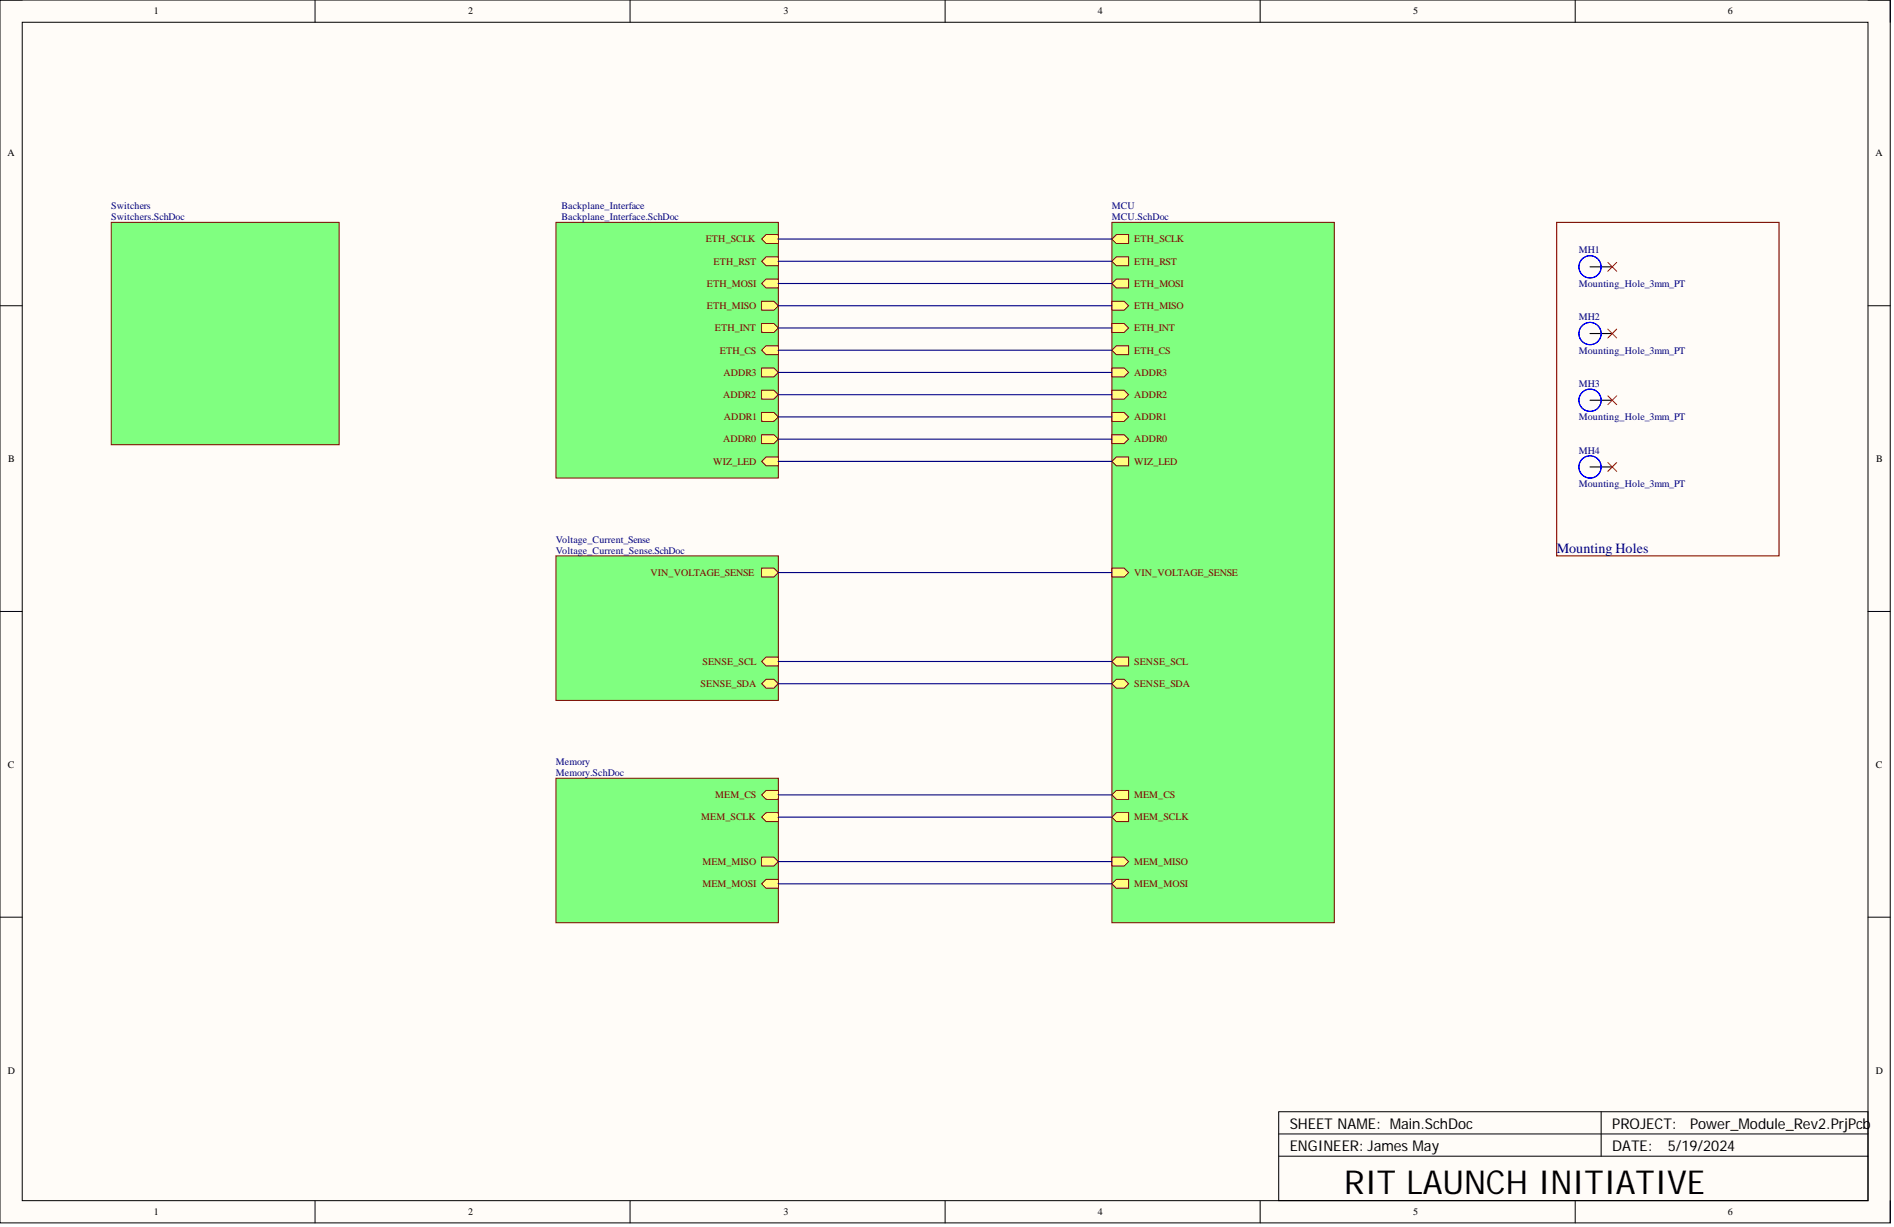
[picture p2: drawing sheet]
<svg xmlns="http://www.w3.org/2000/svg" width="431mm" height="279mm" viewBox="0 0 431 279" stroke-linecap="round" stroke-linejoin="round" font-family="sans-serif">
<defs><g id="words">
<text font-size="7.5" x="306.2" y="271.9">RIT LAUNCH INITIATIVE</text>
<g font-size="3.4">
<text x="293.8" y="257">SHEET NAME: Main.SchDoc</text>
<text x="367.3" y="257">PROJECT:</text>
<text x="385" y="257">Power_Module_Rev2.PrjPcb</text>
<text x="293.8" y="262.1">ENGINEER: James May</text>
<text x="367.3" y="262.1">DATE:</text>
<text x="379.9" y="262.1">5/19/2024</text>
</g>
<text font-size="3.2" fill="#000080" x="354.6" y="125.9">Mounting Holes</text>
<g font-size="2.3">
<text x="35" y="3.3">1</text>
<text x="106.6" y="3.3">2</text>
<text x="178.5" y="3.3">3</text>
<text x="250.1" y="3.3">4</text>
<text x="321.9" y="3.3">5</text>
<text x="393.6" y="3.3">6</text>
<text x="1.7" y="35.6">A</text>
<text x="427.2" y="35.6">A</text>
<text x="1.9" y="105.2">B</text>
<text x="427.4" y="105.2">B</text>
<text x="1.8" y="174.8">C</text>
<text x="427.3" y="174.8">C</text>
<text x="1.8" y="244.5">D</text>
<text x="427.3" y="244.5">D</text>
<text x="35" y="276.7">1</text>
<text x="106.6" y="276.7">2</text>
<text x="178.5" y="276.7">3</text>
<text x="250.1" y="276.7">4</text>
<text x="321.9" y="276.7">5</text>
<text x="393.6" y="276.7">6</text>
</g>
<g font-size="2.3" fill="#000080">
<text x="25.3" y="47.6">Switchers</text>
<text x="127.9" y="47.6">Backplane_Interface</text>
<text x="253.3" y="47.6">MCU</text>
<text x="25.3" y="50.1">Switchers.SchDoc</text>
<text x="127.9" y="50.1">Backplane_Interface.SchDoc</text>
<text x="253.3" y="50.1">MCU.SchDoc</text>
<text x="359.7" y="57.7">MH1</text>
<text x="359.7" y="65.3">Mounting_Hole_3mm_PT</text>
<text x="359.7" y="72.9">MH2</text>
<text x="359.7" y="80.5">Mounting_Hole_3mm_PT</text>
<text x="359.7" y="88.1">MH3</text>
<text x="359.7" y="95.7">Mounting_Hole_3mm_PT</text>
<text x="359.7" y="103.3">MH4</text>
<text x="359.7" y="110.9">Mounting_Hole_3mm_PT</text>
<text x="126.6" y="123.5">Voltage_Current_Sense</text>
<text x="126.6" y="126.1">Voltage_Current_Sense.SchDoc</text>
<text x="126.6" y="174.2">Memory</text>
<text x="126.6" y="176.7">Memory.SchDoc</text>
</g>
<g font-size="2.3" fill="#800000">
<text x="160.8" y="55.2">ETH_SCLK</text>
<text x="258.4" y="55.2">ETH_SCLK</text>
<text x="161" y="65.3">ETH_MOSI</text>
<text x="162.5" y="60.3">ETH_RST</text>
<text x="258.4" y="65.3">ETH_MOSI</text>
<text x="258.4" y="60.3">ETH_RST</text>
<text x="161" y="70.4">ETH_MISO</text>
<text x="258.4" y="70.4">ETH_MISO</text>
<text x="162.9" y="75.4">ETH_INT</text>
<text x="258.4" y="75.4">ETH_INT</text>
<text x="164" y="80.5">ETH_CS</text>
<text x="258.4" y="80.5">ETH_CS</text>
<text x="164.8" y="85.6">ADDR3</text>
<text x="258.4" y="85.6">ADDR3</text>
<text x="164.7" y="90.6">ADDR2</text>
<text x="164.9" y="95.7">ADDR1</text>
<text x="258.4" y="95.7">ADDR1</text>
<text x="258.4" y="90.6">ADDR2</text>
<text x="164.7" y="100.8">ADDR0</text>
<text x="258.4" y="100.8">ADDR0</text>
<text x="162.4" y="105.8">WIZ_LED</text>
<text x="258.4" y="105.8">WIZ_LED</text>
<text x="148.2" y="131.1">VIN_VOLTAGE_SENSE</text>
<text x="258.4" y="131.1">VIN_VOLTAGE_SENSE</text>
<text x="160" y="151.4">SENSE_SCL</text>
<text x="258.4" y="151.4">SENSE_SCL</text>
<text x="159.6" y="156.5">SENSE_SDA</text>
<text x="258.4" y="156.5">SENSE_SDA</text>
<text x="162.9" y="181.8">MEM_CS</text>
<text x="258.4" y="181.8">MEM_CS</text>
<text x="159.7" y="186.8">MEM_SCLK</text>
<text x="258.4" y="186.8">MEM_SCLK</text>
<text x="160" y="197">MEM_MISO</text>
<text x="258.4" y="197">MEM_MISO</text>
<text x="160" y="202">MEM_MOSI</text>
<text x="258.4" y="202">MEM_MOSI</text>
</g>
</g></defs>
<path d="M0 0h430.6v278.5h-430.6z" fill-rule="evenodd" fill="#fffcf8"/>
<path d="M0 0h430.6v278.5h-430.6z" fill="none" stroke="#000" stroke-width=".23"/>
<path d="M5.1 5.1h420.4v268.3h-420.4z" fill-rule="evenodd" fill="#fffcf8"/>
<g fill="none" stroke="#000" stroke-width=".23">
<path d="M0 0h5.1M5.1 5.1h420.4v268.3h-420.4zM71.8 0v5.1M143.5 0v5.1M215.3 0v5.1M287.1 0v5.1M358.8 0v5.1M425.5 0h5.1v5.1M0 69.6h5.1M425.5 69.6h5.1M0 139.2h5.1M425.5 139.2h5.1"/>
<path d="M0 208.9h5.1M425.5 208.9h5.1M291.3 253.2h134.2v20.2h-134.2zM291.3 258.2h134.2M364.7 253.2v10.1M71.8 273.4v5.1M143.5 273.4v5.1M215.3 273.4v5.1M287.1 273.4v5.1M291.3 263.3h134.2M358.8 273.4v5.1M430.6 273.4v5.1"/>
</g>
<path d="M362.2 60.8h5.1M362.2 76h5.1M362.2 91.1h5.1M362.2 106.3h5.1" fill="none" stroke="#000" stroke-width=".25"/>
<g fill="none" stroke="#00f" stroke-width=".25">
<circle cx="362.2" cy="76" r="2.53"/>
<circle cx="362.2" cy="60.8" r="2.53"/>
<circle cx="362.2" cy="60.8" r="2.54"/>
<circle cx="362.2" cy="76" r="2.54"/>
<circle cx="362.2" cy="91.1" r="2.53"/>
<circle cx="362.2" cy="91.1" r="2.54"/>
<circle cx="362.2" cy="106.3" r="2.53"/>
<circle cx="362.2" cy="106.3" r="2.54"/>
</g>
<path d="M354.6 50.6h50.7v76h-50.7z" fill="none" stroke="#800000" stroke-width=".25"/>
<path d="M366.3 59.7l2 2.1M368.3 59.7l-2 2.1M366.3 74.9l2 2.1M368.3 74.9l-2 2.1M366.3 90.1l2 2.1M368.3 90.1l-2 2.1M366.3 105.3l2 2M368.3 105.3l-2 2" fill="none" stroke="#f00" stroke-width=".23"/>
<path d="M126.6 50.6h50.7v58.3h-50.7z" fill-rule="evenodd" fill="#80ff80"/>
<path d="M126.6 50.6h50.7v58.3h-50.7z" fill="none" stroke="#800000" stroke-width=".23"/>
<path d="M173.5 54.4l1-1h2.8v2h-2.8z" fill-rule="evenodd" fill="#ffff80"/>
<path d="M173.5 54.4l1-1h2.8v2h-2.8z" fill="none" stroke="#800000" stroke-width=".23"/>
<path d="M173.5 59.5l1-1h2.8v2h-2.8z" fill-rule="evenodd" fill="#ffff80"/>
<path d="M173.5 59.5l1-1h2.8v2h-2.8z" fill="none" stroke="#800000" stroke-width=".23"/>
<path d="M173.5 64.6l1-1.1h2.8v2.1h-2.8z" fill-rule="evenodd" fill="#ffff80"/>
<path d="M173.5 64.6l1-1.1h2.8v2.1h-2.8z" fill="none" stroke="#800000" stroke-width=".23"/>
<path d="M173.5 68.6h2.8l1 1-1 1h-2.8z" fill-rule="evenodd" fill="#ffff80"/>
<path d="M173.5 68.6h2.8l1 1-1 1h-2.8z" fill="none" stroke="#800000" stroke-width=".23"/>
<path d="M173.5 73.7h2.8l1 1-1 1h-2.8z" fill-rule="evenodd" fill="#ffff80"/>
<path d="M173.5 73.7h2.8l1 1-1 1h-2.8z" fill="none" stroke="#800000" stroke-width=".23"/>
<path d="M173.5 79.7l1-1h2.8v2.1h-2.8z" fill-rule="evenodd" fill="#ffff80"/>
<path d="M173.5 79.7l1-1h2.8v2.1h-2.8z" fill="none" stroke="#800000" stroke-width=".23"/>
<path d="M173.5 83.8h2.8l1 1-1 1h-2.8z" fill-rule="evenodd" fill="#ffff80"/>
<path d="M173.5 83.8h2.8l1 1-1 1h-2.8z" fill="none" stroke="#800000" stroke-width=".23"/>
<path d="M173.5 88.9h2.8l1 1-1 1h-2.8z" fill-rule="evenodd" fill="#ffff80"/>
<path d="M173.5 88.9h2.8l1 1-1 1h-2.8z" fill="none" stroke="#800000" stroke-width=".23"/>
<path d="M173.5 93.9h2.8l1 1-1 1h-2.8z" fill-rule="evenodd" fill="#ffff80"/>
<path d="M173.5 93.9h2.8l1 1-1 1h-2.8z" fill="none" stroke="#800000" stroke-width=".23"/>
<path d="M173.5 99h2.8l1 1-1 1h-2.8z" fill-rule="evenodd" fill="#ffff80"/>
<path d="M173.5 99h2.8l1 1-1 1h-2.8z" fill="none" stroke="#800000" stroke-width=".23"/>
<path d="M173.5 105.1l1-1.1h2.8v2.1h-2.8z" fill-rule="evenodd" fill="#ffff80"/>
<path d="M173.5 105.1l1-1.1h2.8v2.1h-2.8z" fill="none" stroke="#800000" stroke-width=".23"/>
<path d="M126.6 126.6h50.7v32.9h-50.7z" fill-rule="evenodd" fill="#80ff80"/>
<path d="M126.6 126.6h50.7v32.9h-50.7z" fill="none" stroke="#800000" stroke-width=".23"/>
<path d="M173.5 129.4h2.8l1 1-1 1h-2.8z" fill-rule="evenodd" fill="#ffff80"/>
<path d="M173.5 129.4h2.8l1 1-1 1h-2.8z" fill="none" stroke="#800000" stroke-width=".23"/>
<path d="M173.5 150.6l1-1h2.8v2h-2.8z" fill-rule="evenodd" fill="#ffff80"/>
<path d="M173.5 150.6l1-1h2.8v2h-2.8z" fill="none" stroke="#800000" stroke-width=".23"/>
<path d="M173.5 155.7l1-1h1.8l1 1-1 1h-1.8z" fill-rule="evenodd" fill="#ffff80"/>
<path d="M173.5 155.7l1-1h1.8l1 1-1 1h-1.8z" fill="none" stroke="#800000" stroke-width=".23"/>
<path d="M126.6 177.2h50.7v32.9h-50.7z" fill-rule="evenodd" fill="#80ff80"/>
<path d="M126.6 177.2h50.7v32.9h-50.7z" fill="none" stroke="#800000" stroke-width=".23"/>
<path d="M173.5 181l1-1h2.8v2h-2.8z" fill-rule="evenodd" fill="#ffff80"/>
<path d="M173.5 181l1-1h2.8v2h-2.8z" fill="none" stroke="#800000" stroke-width=".23"/>
<path d="M173.5 186.1l1-1h2.8v2h-2.8z" fill-rule="evenodd" fill="#ffff80"/>
<path d="M173.5 186.1l1-1h2.8v2h-2.8z" fill="none" stroke="#800000" stroke-width=".23"/>
<path d="M173.5 195.2h2.8l1 1-1 1h-2.8z" fill-rule="evenodd" fill="#ffff80"/>
<path d="M173.5 195.2h2.8l1 1-1 1h-2.8z" fill="none" stroke="#800000" stroke-width=".23"/>
<path d="M173.5 201.3l1-1.1h2.8v2.1h-2.8z" fill-rule="evenodd" fill="#ffff80"/>
<path d="M173.5 201.3l1-1.1h2.8v2.1h-2.8z" fill="none" stroke="#800000" stroke-width=".23"/>
<path d="M253.3 50.6h50.6v159.5h-50.6z" fill-rule="evenodd" fill="#80ff80"/>
<path d="M253.3 50.6h50.6v159.5h-50.6z" fill="none" stroke="#800000" stroke-width=".23"/>
<path d="M253.3 99h2.8l1 1-1 1h-2.8z" fill-rule="evenodd" fill="#ffff80"/>
<path d="M253.3 99h2.8l1 1-1 1h-2.8z" fill="none" stroke="#800000" stroke-width=".23"/>
<path d="M253.3 93.9h2.8l1 1-1 1h-2.8z" fill-rule="evenodd" fill="#ffff80"/>
<path d="M253.3 93.9h2.8l1 1-1 1h-2.8z" fill="none" stroke="#800000" stroke-width=".23"/>
<path d="M253.3 88.9h2.8l1 1-1 1h-2.8z" fill-rule="evenodd" fill="#ffff80"/>
<path d="M253.3 88.9h2.8l1 1-1 1h-2.8z" fill="none" stroke="#800000" stroke-width=".23"/>
<path d="M253.3 83.8h2.8l1 1-1 1h-2.8z" fill-rule="evenodd" fill="#ffff80"/>
<path d="M253.3 83.8h2.8l1 1-1 1h-2.8z" fill="none" stroke="#800000" stroke-width=".23"/>
<path d="M253.3 79.7l1-1h2.8v2.1h-2.8z" fill-rule="evenodd" fill="#ffff80"/>
<path d="M253.3 79.7l1-1h2.8v2.1h-2.8z" fill="none" stroke="#800000" stroke-width=".23"/>
<path d="M253.3 73.7h2.8l1 1-1 1h-2.8z" fill-rule="evenodd" fill="#ffff80"/>
<path d="M253.3 73.7h2.8l1 1-1 1h-2.8z" fill="none" stroke="#800000" stroke-width=".23"/>
<path d="M253.3 68.6h2.8l1 1-1 1h-2.8z" fill-rule="evenodd" fill="#ffff80"/>
<path d="M253.3 68.6h2.8l1 1-1 1h-2.8z" fill="none" stroke="#800000" stroke-width=".23"/>
<path d="M253.3 64.6l1-1.1h2.8v2.1h-2.8z" fill-rule="evenodd" fill="#ffff80"/>
<path d="M253.3 64.6l1-1.1h2.8v2.1h-2.8z" fill="none" stroke="#800000" stroke-width=".23"/>
<path d="M253.3 59.5l1-1h2.8v2h-2.8z" fill-rule="evenodd" fill="#ffff80"/>
<path d="M253.3 59.5l1-1h2.8v2h-2.8z" fill="none" stroke="#800000" stroke-width=".23"/>
<path d="M253.3 54.4l1-1h2.8v2h-2.8z" fill-rule="evenodd" fill="#ffff80"/>
<path d="M253.3 54.4l1-1h2.8v2h-2.8z" fill="none" stroke="#800000" stroke-width=".23"/>
<path d="M253.3 129.4h2.8l1 1-1 1h-2.8z" fill-rule="evenodd" fill="#ffff80"/>
<path d="M253.3 129.4h2.8l1 1-1 1h-2.8z" fill="none" stroke="#800000" stroke-width=".23"/>
<path d="M253.3 181l1-1h2.8v2h-2.8z" fill-rule="evenodd" fill="#ffff80"/>
<path d="M253.3 181l1-1h2.8v2h-2.8z" fill="none" stroke="#800000" stroke-width=".23"/>
<path d="M253.3 195.2h2.8l1 1-1 1h-2.8z" fill-rule="evenodd" fill="#ffff80"/>
<path d="M253.3 195.2h2.8l1 1-1 1h-2.8z" fill="none" stroke="#800000" stroke-width=".23"/>
<path d="M253.3 201.3l1-1.1h2.8v2.1h-2.8z" fill-rule="evenodd" fill="#ffff80"/>
<path d="M253.3 201.3l1-1.1h2.8v2.1h-2.8z" fill="none" stroke="#800000" stroke-width=".23"/>
<path d="M253.3 186.1l1-1h2.8v2h-2.8z" fill-rule="evenodd" fill="#ffff80"/>
<path d="M253.3 186.1l1-1h2.8v2h-2.8z" fill="none" stroke="#800000" stroke-width=".23"/>
<path d="M253.3 150.6l1-1h2.8v2h-2.8z" fill-rule="evenodd" fill="#ffff80"/>
<path d="M253.3 150.6l1-1h2.8v2h-2.8z" fill="none" stroke="#800000" stroke-width=".23"/>
<path d="M253.3 155.7l1-1h1.8l1 1-1 1h-1.8z" fill-rule="evenodd" fill="#ffff80"/>
<path d="M253.3 155.7l1-1h1.8l1 1-1 1h-1.8z" fill="none" stroke="#800000" stroke-width=".23"/>
<path d="M253.3 105.1l1-1.1h2.8v2.1h-2.8z" fill-rule="evenodd" fill="#ffff80"/>
<path d="M253.3 105.1l1-1.1h2.8v2.1h-2.8z" fill="none" stroke="#800000" stroke-width=".23"/>
<g fill="none" stroke="#000080" stroke-width=".25">
<path d="M177.3 54.4h76M177.3 59.5h76M177.3 64.6h76M177.3 69.6h76M177.3 74.7h76M177.3 79.7h76M177.3 84.8h76M177.3 89.9h76M177.3 94.9h76M177.3 100h76M177.3 130.4h76M177.3 155.7h76"/>
<path d="M177.3 150.6h76M177.3 181h76M177.3 186.1h76M177.3 196.2h76M177.3 201.3h76"/>
</g>
<path d="M25.3 50.6h52v50.7h-52z" fill-rule="evenodd" fill="#80ff80"/>
<path d="M25.3 50.6h52v50.7h-52z" fill="none" stroke="#800000" stroke-width=".23"/>
<path d="M177.3 105.1h76" fill="none" stroke="#000080" stroke-width=".25"/>
<use href="#words"/>
</svg>
